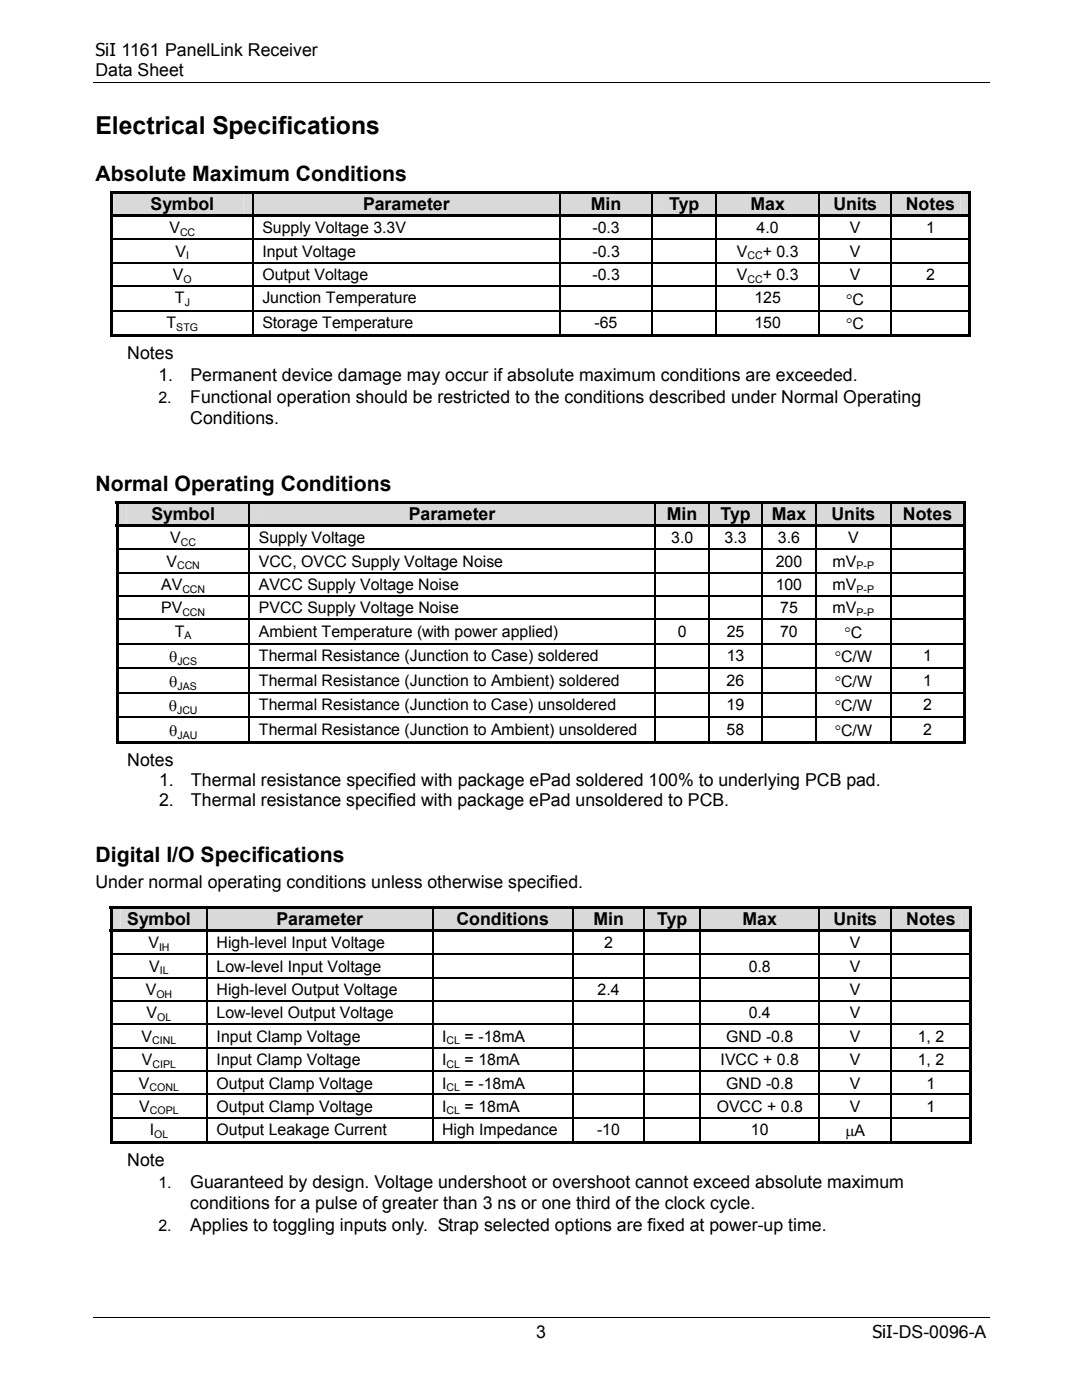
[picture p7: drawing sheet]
<svg xmlns="http://www.w3.org/2000/svg" width="216mm" height="279mm" viewBox="0 0 216 279" stroke-linecap="round" stroke-linejoin="round" font-family="sans-serif">
<defs><g id="words">
<text font-size="4.9" x="19" y="26.8">Electrical Specifications</text>
<g font-size="4.2">
<text x="19" y="36.1">Absolute Maximum Conditions</text>
<text x="19" y="98">Normal Operating Conditions</text>
<text x="19" y="171.9">Digital I/O Specifications</text>
</g>
<g font-size="3.5">
<text x="19" y="11.2">SiI 1161 PanelLink Receiver</text>
<text x="19.1" y="15.2">Data Sheet</text>
<text x="30.1" y="42">Symbol</text>
<text x="72.4" y="42">Parameter</text>
<text x="117.9" y="42">Min</text>
<text x="133.5" y="42">Typ</text>
<text x="149.8" y="42">Max</text>
<text x="166.3" y="42">Units</text>
<text x="180.7" y="42">Notes</text>
<text x="25.4" y="71.6">Notes</text>
<text x="31.6" y="76">1.</text>
<text x="38" y="76">Permanent device damage may occur if absolute maximum conditions are exceeded.</text>
<text x="38" y="80.5">Functional operation should be restricted to the conditions described under Normal Operating</text>
<text x="38" y="84.5">Conditions.</text>
<text x="30.2" y="103.8">Symbol</text>
<text x="81.6" y="103.8">Parameter</text>
<text x="133.1" y="103.8">Min</text>
<text x="143.8" y="103.8">Typ</text>
<text x="154" y="103.8">Max</text>
<text x="165.9" y="103.8">Units</text>
<text x="180.2" y="103.8">Notes</text>
<text x="25.4" y="152.8">Notes</text>
<text x="31.7" y="156.8">1.</text>
<text x="31.7" y="160.9">2.</text>
<text x="38.1" y="160.9">Thermal resistance specified with package ePad unsoldered to PCB.</text>
<text x="38.1" y="156.8">Thermal resistance specified with package ePad soldered 100% to underlying PCB pad.</text>
<text x="19" y="177.2">Under normal operating conditions unless otherwise specified.</text>
<text x="25.4" y="184.7">Symbol</text>
<text x="55.2" y="184.7">Parameter</text>
<text x="91.1" y="184.7">Conditions</text>
<text x="118.4" y="184.7">Min</text>
<text x="131.1" y="184.7">Typ</text>
<text x="148.2" y="184.7">Max</text>
<text x="166.3" y="184.7">Units</text>
<text x="180.8" y="184.7">Notes</text>
<text x="25.4" y="232.7">Note</text>
<text x="38" y="237.1">Guaranteed by design. Voltage undershoot or overshoot cannot exceed absolute maximum</text>
<text x="38" y="241.2">conditions for a pulse of greater than 3 ns or one third of the clock cycle.</text>
<text x="38" y="245.6">Applies to toggling inputs only. Strap selected options are fixed at power-up time.</text>
<text x="107" y="266.9">3</text>
<text x="174.1" y="266.9">SiI-DS-0096-A</text>
</g>
<g font-size="3.2">
<text x="33.8" y="46.6">V</text>
<text x="52.3" y="46.6">Supply Voltage 3.3V</text>
<text x="118.2" y="46.6">-0.3</text>
<text x="151" y="46.6">4.0</text>
<text x="169.6" y="46.6">V</text>
<text x="184.8" y="46.6">1</text>
<text x="35" y="51.2">V</text>
<text x="52.3" y="51.2">Input Voltage</text>
<text x="118.2" y="51.2">-0.3</text>
<text x="147" y="51.2">V</text>
<text x="152.2" y="51.2">+ 0.3</text>
<text x="169.6" y="51.2">V</text>
<text x="34.5" y="55.9">V</text>
<text x="52.3" y="55.9">Output Voltage</text>
<text x="118.2" y="55.9">-0.3</text>
<text x="147" y="55.9">V</text>
<text x="152.2" y="55.9">+ 0.3</text>
<text x="169.6" y="55.9">V</text>
<text x="184.8" y="55.9">2</text>
<text x="33.2" y="65.4">T</text>
<text x="34.9" y="60.6">T</text>
<text x="52.3" y="60.6">Junction Temperature</text>
<text x="52.3" y="65.4">Storage Temperature</text>
<text x="118.6" y="65.4">-65</text>
<text x="150.5" y="65.4">150</text>
<text x="150.5" y="60.6">125</text>
<text x="168.9" y="60.8">°C</text>
<text x="168.9" y="65.7">°C</text>
<text x="31.6" y="80.5">2.</text>
<text x="33.2" y="113.1">V</text>
<text x="34" y="108.4">V</text>
<text x="51.6" y="108.4">Supply Voltage</text>
<text x="51.6" y="113.1">VCC, OVCC Supply Voltage Noise</text>
<text x="133.9" y="108.4">3.0</text>
<text x="144.6" y="108.4">3.3</text>
<text x="154.8" y="113.1">200</text>
<text x="155.2" y="108.4">3.6</text>
<text x="166.1" y="113.1">mV</text>
<text x="169.2" y="108.4">V</text>
<text x="32.2" y="117.8">AV</text>
<text x="51.6" y="117.8">AVCC Supply Voltage Noise</text>
<text x="154.8" y="117.8">100</text>
<text x="166.1" y="117.8">mV</text>
<text x="32.2" y="122.4">PV</text>
<text x="51.6" y="122.4">PVCC Supply Voltage Noise</text>
<text x="155.7" y="122.4">75</text>
<text x="166.1" y="122.4">mV</text>
<text x="34.9" y="127.1">T</text>
<text x="51.6" y="132">Thermal Resistance (Junction to Case) soldered</text>
<text x="51.6" y="127.1">Ambient Temperature (with power applied)</text>
<text x="135.2" y="127.1">0</text>
<text x="145" y="132">13</text>
<text x="145" y="127.1">25</text>
<text x="155.7" y="127.1">70</text>
<text x="168.5" y="127.3">°C</text>
<text x="184.2" y="132">1</text>
<text x="33.7" y="132.2">θ</text>
<text x="33.8" y="137.1">θ</text>
<text x="51.6" y="136.8">Thermal Resistance (Junction to Ambient) soldered</text>
<text x="145" y="136.8">26</text>
<text x="166.6" y="132.2">°C/W</text>
<text x="166.6" y="137.1">°C/W</text>
<text x="184.2" y="136.8">1</text>
<text x="33.7" y="142">θ</text>
<text x="51.6" y="141.7">Thermal Resistance (Junction to Case) unsoldered</text>
<text x="145" y="141.7">19</text>
<text x="166.6" y="142">°C/W</text>
<text x="184.2" y="141.7">2</text>
<text x="33.7" y="146.9">θ</text>
<text x="51.6" y="146.6">Thermal Resistance (Junction to Ambient) unsoldered</text>
<text x="145" y="146.6">58</text>
<text x="166.6" y="146.9">°C/W</text>
<text x="184.2" y="146.6">2</text>
<text x="29.6" y="189.3">V</text>
<text x="43.2" y="189.3">High-level Input Voltage</text>
<text x="120.6" y="189.3">2</text>
<text x="169.6" y="189.3">V</text>
<text x="29.8" y="194">V</text>
<text x="43.2" y="194">Low-level Input Voltage</text>
<text x="149.4" y="194">0.8</text>
<text x="169.6" y="194">V</text>
<text x="29.1" y="198.6">V</text>
<text x="29.3" y="203.3">V</text>
<text x="43.2" y="198.6">High-level Output Voltage</text>
<text x="43.2" y="203.3">Low-level Output Voltage</text>
<text x="119.2" y="198.6">2.4</text>
<text x="149.4" y="203.3">0.4</text>
<text x="169.6" y="198.6">V</text>
<text x="169.6" y="203.3">V</text>
<text x="28.3" y="207.9">V</text>
<text x="43.2" y="207.9">Input Clamp Voltage</text>
<text x="88.2" y="207.9">I</text>
<text x="92.7" y="207.9">= -18mA</text>
<text x="144.9" y="207.9">GND -0.8</text>
<text x="169.6" y="207.9">V</text>
<text x="183.1" y="207.9">1, 2</text>
<text x="28.3" y="212.6">V</text>
<text x="43.2" y="212.6">Input Clamp Voltage</text>
<text x="88.2" y="212.6">I</text>
<text x="92.7" y="212.6">= 18mA</text>
<text x="143.8" y="212.6">IVCC + 0.8</text>
<text x="169.6" y="212.6">V</text>
<text x="183.1" y="212.6">1, 2</text>
<text x="27.7" y="217.2">V</text>
<text x="27.8" y="221.9">V</text>
<text x="43.2" y="217.2">Output Clamp Voltage</text>
<text x="43.2" y="221.9">Output Clamp Voltage</text>
<text x="88.2" y="217.2">I</text>
<text x="88.2" y="221.9">I</text>
<text x="92.7" y="217.2">= -18mA</text>
<text x="92.7" y="221.9">= 18mA</text>
<text x="143" y="221.9">OVCC + 0.8</text>
<text x="144.9" y="217.2">GND -0.8</text>
<text x="169.6" y="221.9">V</text>
<text x="169.6" y="217.2">V</text>
<text x="184.9" y="221.9">1</text>
<text x="184.9" y="217.2">1</text>
<text x="29.9" y="226.5">I</text>
<text x="43.2" y="226.5">Output Leakage Current</text>
<text x="88.2" y="226.5">High Impedance</text>
<text x="119.1" y="226.5">-10</text>
<text x="149.8" y="226.5">10</text>
<text x="168.7" y="226.8">µA</text>
<text x="31.6" y="237.1">1.</text>
<text x="31.6" y="245.6">2.</text>
</g>
<g font-size="2.1">
<text x="35.9" y="47.1">CC</text>
<text x="37.1" y="51.8">I</text>
<text x="149.1" y="51.8">CC</text>
<text x="36.6" y="56.4">O</text>
<text x="149.1" y="56.4">CC</text>
<text x="35.2" y="66">STG</text>
<text x="36.9" y="61.1">J</text>
<text x="35.3" y="113.6">CCN</text>
<text x="36.1" y="109">CC</text>
<text x="170.9" y="113.6">P-P</text>
<text x="36.4" y="118.3">CCN</text>
<text x="170.9" y="118.3">P-P</text>
<text x="36.4" y="122.9">CCN</text>
<text x="170.9" y="122.9">P-P</text>
<text x="36.8" y="127.6">A</text>
<text x="35.4" y="132.7">JCS</text>
<text x="35.4" y="137.6">JAS</text>
<text x="35.3" y="142.5">JCU</text>
<text x="35.4" y="147.4">JAU</text>
<text x="31.7" y="189.8">IH</text>
<text x="31.9" y="194.5">IL</text>
<text x="31.2" y="199.1">OH</text>
<text x="31.4" y="203.8">OL</text>
<text x="30.4" y="208.4">CINL</text>
<text x="89.1" y="208.4">CL</text>
<text x="30.4" y="213.1">CIPL</text>
<text x="89.1" y="213.1">CL</text>
<text x="29.8" y="217.8">CONL</text>
<text x="89.1" y="217.8">CL</text>
<text x="29.9" y="222.4">COPL</text>
<text x="30.8" y="227.1">OL</text>
<text x="89.1" y="222.4">CL</text>
</g>
</g></defs>
<path d="M18.5 16.4h178.9M18.5 263h178.9" fill="none" stroke="#000" stroke-width=".2"/>
<g fill="#d9d9d9">
<path d="M24.3 38.6h24.2v4.1h-24.2z"/>
<path d="M22.6 38.6h27.7v4.1h-27.7z"/>
<path d="M52.3 38.6h57.5v4.1h-57.5z"/>
<path d="M50.6 38.6h61v4.1h-61z"/>
<path d="M113.6 38.6h14.7v4.1h-14.7z"/>
<path d="M111.8 38.6h18.2v4.1h-18.2z"/>
<path d="M132.1 38.6h8.9v4.1h-8.9z"/>
<path d="M130.3 38.6h12.4v4.1h-12.4z"/>
<path d="M144.8 38.6h16.8v4.1h-16.8z"/>
<path d="M143 38.6h20.4v4.1h-20.4z"/>
<path d="M165.4 38.6h10.5v4.1h-10.5z"/>
<path d="M163.6 38.6h14.1v4.1h-14.1z"/>
<path d="M179.7 38.6h11.9v4.1h-11.9z"/>
<path d="M177.9 38.6h15.4v4.1h-15.4z"/>
</g>
<g fill="#000">
<path d="M22.1 38.1h.5v.5h-.5zM22.1 38.1h90v.5h-90zM22.1 38.6h.5v4.1h-.5zM112.1 38.1h17.9v.5h-17.9zM130 38.1h63.8v.5h-63.8zM193.3 38.1h.5v.5h-.5zM193.3 38.6h.5v4.1h-.5zM22.1 42.7h90v.6h-90zM22.1 43.3h.5v4.3h-.5zM22.1 47.6h.5v.3h-.5zM22.1 47.9h.5v4.4h-.5zM22.1 52.3h.5v.3h-.5z"/>
<path d="M22.1 52.6h.5v4.4h-.5zM22.1 57h.5v.2h-.5zM22.1 57.2h.5v4.6h-.5zM50.3 47.6h.3v.3h-.3zM50.3 52.3h.3v.3h-.3zM50.3 57h.3v.2h-.3zM111.6 47.6h.2v.3h-.2zM111.6 52.3h.2v.3h-.2zM111.6 57h.2v.2h-.2zM112.1 42.7h17.9v.6h-17.9zM130 42.7h63.8v.6h-63.8zM130 47.6h.3v.3h-.3z"/>
<path d="M130 52.3h.3v.3h-.3zM130 57h.3v.2h-.3zM142.7 47.6h.3v.3h-.3zM142.7 52.3h.3v.3h-.3zM142.7 57h.3v.2h-.3zM163.4 47.6h.2v.3h-.2zM163.4 52.3h.2v.3h-.2zM163.4 57h.2v.2h-.2zM177.7 47.6h.2v.3h-.2zM177.7 52.3h.2v.3h-.2zM177.7 57h.2v.2h-.2zM193.3 43.3h.5v4.3h-.5z"/>
<path d="M193.3 47.6h.5v.3h-.5zM193.3 47.9h.5v4.4h-.5zM193.3 52.3h.5v.3h-.5zM193.3 52.6h.5v4.4h-.5zM193.3 57h.5v.2h-.5zM193.3 57.2h.5v4.6h-.5zM22.1 61.8h.5v.3h-.5zM22.1 62.1h.5v5.2h-.5zM22.1 66.7h28.2v.6h-28.2zM50.3 61.8h.3v.3h-.3zM50.3 66.7h61.3v.6h-61.3zM111.6 61.8h.2v.3h-.2z"/>
<path d="M111.6 66.7h.5v.6h-.5zM112.1 66.7h17.9v.6h-17.9zM130 61.8h.3v.3h-.3zM130 66.7h12.7v.6h-12.7zM142.7 61.8h.3v.3h-.3zM142.7 66.7h20.7v.6h-20.7zM163.4 61.8h.2v.3h-.2zM163.4 66.7h14.3v.6h-14.3zM177.7 61.8h.2v.3h-.2zM177.7 66.7h15.6v.6h-15.6zM193.3 61.8h.5v.3h-.5zM193.3 62.1h.5v5.2h-.5z"/>
<path d="M193.3 66.7h.5v.6h-.5z"/>
</g>
<g fill="none" stroke="#000" stroke-width=".25">
<path d="M50.4 38.6v4.1M111.7 38.6v4.1M130.2 38.6v4.1M142.9 38.6v4.1M163.5 38.6v4.1M177.8 38.6v4.1M22.6 47.8h27.7M22.6 52.4h27.7M22.6 57.1h27.7M50.4 43.3v4.3M50.4 47.9v4.4M50.4 52.6v4.4"/>
<path d="M50.4 57.2v4.6M50.6 47.8h61M50.6 52.4h61M50.6 57.1h61M111.7 43.3v4.3M111.7 47.9v4.4M111.7 52.6v4.4M111.7 57.2v4.6M111.8 47.8h18.2M111.8 52.4h18.2M111.8 57.1h18.2M130.2 43.3v4.3"/>
<path d="M130.2 47.9v4.4M130.2 52.6v4.4M130.2 57.2v4.6M130.3 47.8h12.4M130.3 52.4h12.4M130.3 57.1h12.4M142.9 43.3v4.3M142.9 47.9v4.4M142.9 52.6v4.4M142.9 57.2v4.6M143 47.8h20.4M143 52.4h20.4"/>
<path d="M143 57.1h20.4M163.5 43.3v4.3M163.5 47.9v4.4M163.5 52.6v4.4M163.5 57.2v4.6M163.6 47.8h14.1M163.6 52.4h14.1M163.6 57.1h14.1M177.8 43.3v4.3M177.8 47.9v4.4M177.8 52.6v4.4M177.8 57.2v4.6"/>
<path d="M177.9 47.8h15.4M177.9 52.4h15.4M177.9 57.1h15.4M22.6 62h27.7M50.4 62.1v4.6M50.6 62h61M111.7 62.1v4.6M111.8 62h18.2M130.2 62.1v4.6M130.3 62h12.4M142.9 62.1v4.6M143 62h20.4"/>
<path d="M163.5 62.1v4.6M163.6 62h14.1M177.8 62.1v4.6M177.9 62h15.4"/>
</g>
<g fill="#d9d9d9">
<path d="M25.3 100.5h22.5v4.1h-22.5z"/>
<path d="M23.6 100.5h26v4.1h-26z"/>
<path d="M51.6 100.5h77.2v4.1h-77.2z"/>
<path d="M49.9 100.5h80.7v4.1h-80.7z"/>
<path d="M132.6 100.5h7.1v4.1h-7.1z"/>
<path d="M130.8 100.5h10.6v4.1h-10.6z"/>
<path d="M143.5 100.5h6.6v4.1h-6.6z"/>
<path d="M141.7 100.5h10.2v4.1h-10.2z"/>
<path d="M153.9 100.5h7.1v4.1h-7.1z"/>
<path d="M152.1 100.5h10.7v4.1h-10.7z"/>
<path d="M164.8 100.5h11v4.1h-11z"/>
<path d="M163 100.5h14.6v4.1h-14.6z"/>
<path d="M179.6 100.5h11v4.1h-11z"/>
<path d="M177.8 100.5h14.4v4.1h-14.4z"/>
</g>
<g fill="#000">
<path d="M23.1 99.9h.5v.6h-.5zM23.1 99.9h169.7v.6h-169.7zM192.2 99.9h.6v.6h-.6zM23.1 100.5h.5v4.1h-.5zM23.1 104.6h169.7v.5h-169.7zM23.1 105.1h.5v4.4h-.5zM23.1 109.5h.5v.3h-.5zM23.1 109.8h.5v4.4h-.5zM23.1 114.2h.5v.2h-.5zM23.1 114.4h.5v4.4h-.5zM23.1 118.8h.5v.3h-.5zM23.1 119.1h.5v4.4h-.5z"/>
<path d="M49.6 109.5h.3v.3h-.3zM49.6 114.2h.3v.2h-.3zM49.6 118.8h.3v.3h-.3zM130.6 109.5h.2v.3h-.2zM130.6 114.2h.2v.2h-.2zM130.6 118.8h.2v.3h-.2zM141.4 109.5h.3v.3h-.3zM141.4 114.2h.3v.2h-.3zM141.4 118.8h.3v.3h-.3zM151.9 109.5h.2v.3h-.2zM151.9 114.2h.2v.2h-.2zM151.9 118.8h.2v.3h-.2z"/>
<path d="M162.8 109.5h.2v.3h-.2zM162.8 114.2h.2v.2h-.2zM162.8 118.8h.2v.3h-.2zM177.6 109.5h.2v.3h-.2zM177.6 114.2h.2v.2h-.2zM177.6 118.8h.2v.3h-.2zM192.2 100.5h.6v4.1h-.6zM192.2 105.1h.6v4.4h-.6zM192.2 109.5h.6v.3h-.6zM192.2 109.8h.6v4.4h-.6zM192.2 114.2h.6v.2h-.6zM192.2 114.4h.6v4.4h-.6z"/>
<path d="M192.2 118.8h.6v.3h-.6zM192.2 119.1h.6v4.4h-.6zM23.1 123.5h.5v.2h-.5zM23.1 123.7h.5v4.7h-.5zM23.1 128.4h.5v.2h-.5zM23.1 128.6h.5v4.6h-.5zM23.1 133.2h.5v.3h-.5zM23.1 133.5h.5v4.6h-.5zM23.1 138.1h.5v.3h-.5zM23.1 138.4h.5v4.6h-.5zM49.6 123.5h.3v.2h-.3zM49.6 128.4h.3v.2h-.3z"/>
<path d="M49.6 133.2h.3v.3h-.3zM49.6 138.1h.3v.3h-.3zM130.6 123.5h.2v.2h-.2zM130.6 128.4h.2v.2h-.2zM130.6 133.2h.2v.3h-.2zM130.6 138.1h.2v.3h-.2zM141.4 123.5h.3v.2h-.3zM141.4 128.4h.3v.2h-.3zM141.4 133.2h.3v.3h-.3zM141.4 138.1h.3v.3h-.3zM151.9 123.5h.2v.2h-.2zM151.9 128.4h.2v.2h-.2z"/>
<path d="M151.9 133.2h.2v.3h-.2zM151.9 138.1h.2v.3h-.2zM162.8 123.5h.2v.2h-.2zM162.8 128.4h.2v.2h-.2zM162.8 133.2h.2v.3h-.2zM162.8 138.1h.2v.3h-.2zM177.6 123.5h.2v.2h-.2zM177.6 128.4h.2v.2h-.2zM177.6 133.2h.2v.3h-.2zM177.6 138.1h.2v.3h-.2zM192.2 123.5h.6v.2h-.6zM192.2 123.7h.6v4.7h-.6z"/>
<path d="M192.2 128.4h.6v.2h-.6zM192.2 128.6h.6v4.6h-.6zM192.2 133.2h.6v.3h-.6zM192.2 133.5h.6v4.6h-.6zM192.2 138.1h.6v.3h-.6zM192.2 138.4h.6v4.6h-.6zM23.1 143h.5v.3h-.5zM23.1 143.3h.5v5.1h-.5zM23.1 147.9h26.5v.5h-26.5zM49.6 143h.3v.3h-.3zM49.6 147.9h81v.5h-81zM130.6 143h.2v.3h-.2z"/>
<path d="M130.6 147.9h10.8v.5h-10.8zM141.4 143h.3v.3h-.3zM141.4 147.9h10.5v.5h-10.5zM151.9 143h.2v.3h-.2zM151.9 147.9h10.9v.5h-10.9zM162.8 143h.2v.3h-.2zM162.8 147.9h14.8v.5h-14.8zM177.6 143h.2v.3h-.2zM177.6 147.9h14.6v.5h-14.6zM192.2 143h.6v.3h-.6zM192.2 143.3h.6v5.1h-.6zM192.2 147.9h.6v.5h-.6z"/>
</g>
<g fill="none" stroke="#000" stroke-width=".25">
<path d="M23.6 109.6h26M23.6 114.3h26M23.6 118.9h26M49.7 100.5v4.1M49.7 105.1v4.4M49.7 109.8v4.4M49.7 114.4v4.4M49.7 119.1v4.4M49.9 109.6h80.7M49.9 114.3h80.7M49.9 118.9h80.7M130.7 100.5v4.1"/>
<path d="M130.7 105.1v4.4M130.7 109.8v4.4M130.7 114.4v4.4M130.7 119.1v4.4M130.8 109.6h10.6M130.8 114.3h10.6M130.8 118.9h10.6M141.6 100.5v4.1M141.6 105.1v4.4M141.6 109.8v4.4M141.6 114.4v4.4M141.6 119.1v4.4"/>
<path d="M141.7 109.6h10.2M141.7 114.3h10.2M141.7 118.9h10.2M152 100.5v4.1M152 105.1v4.4M152 109.8v4.4M152 114.4v4.4M152 119.1v4.4M152.1 109.6h10.7M152.1 114.3h10.7M152.1 118.9h10.7M162.9 100.5v4.1"/>
<path d="M162.9 105.1v4.4M162.9 109.8v4.4M162.9 114.4v4.4M162.9 119.1v4.4M163 109.6h14.6M163 114.3h14.6M163 118.9h14.6M177.7 100.5v4.1M177.7 105.1v4.4M177.7 109.8v4.4M177.7 114.4v4.4M177.7 119.1v4.4"/>
<path d="M177.8 109.6h14.4M177.8 114.3h14.4M177.8 118.9h14.4M23.6 123.6h26M23.6 128.5h26M23.6 133.4h26M23.6 138.3h26M49.7 123.7v4.7M49.7 128.6v4.6M49.7 133.5v4.6M49.7 138.4v4.6M49.9 123.6h80.7"/>
<path d="M49.9 128.5h80.7M49.9 133.4h80.7M49.9 138.3h80.7M130.7 123.7v4.7M130.7 128.6v4.6M130.7 133.5v4.6M130.7 138.4v4.6M130.8 123.6h10.6M130.8 128.5h10.6M130.8 133.4h10.6M130.8 138.3h10.6M141.6 123.7v4.7"/>
<path d="M141.6 128.6v4.6M141.6 133.5v4.6M141.6 138.4v4.6M141.7 123.6h10.2M141.7 128.5h10.2M141.7 133.4h10.2M141.7 138.3h10.2M152 123.7v4.7M152 128.6v4.6M152 133.5v4.6M152 138.4v4.6M152.1 123.6h10.7"/>
<path d="M152.1 128.5h10.7M152.1 133.4h10.7M152.1 138.3h10.7M162.9 123.7v4.7M162.9 128.6v4.6M162.9 133.5v4.6M162.9 138.4v4.6M163 123.6h14.6M163 128.5h14.6M163 133.4h14.6M163 138.3h14.6M177.7 123.7v4.7"/>
<path d="M177.7 128.6v4.6M177.7 133.5v4.6M177.7 138.4v4.6M177.8 123.6h14.4M177.8 128.5h14.4M177.8 133.4h14.4M177.8 138.3h14.4M23.6 143.2h26M49.7 143.3v4.6M49.9 143.2h80.7M130.7 143.3v4.6M130.8 143.2h10.6"/>
<path d="M141.6 143.3v4.6M141.7 143.2h10.2M152 143.3v4.6M152.1 143.2h10.7M162.9 143.3v4.6M163 143.2h14.6M177.7 143.3v4.6M177.8 143.2h14.4"/>
</g>
<g fill="#d9d9d9">
<path d="M24.1 181.3h15.3v4.1h-15.3z"/>
<path d="M22.4 181.3h18.8v4.1h-18.8z"/>
<path d="M43.2 181.3h41.2v4.1h-41.2z"/>
<path d="M41.4 181.3h44.8v4.1h-44.8z"/>
<path d="M88.2 181.3h24.2v4.1h-24.2z"/>
<path d="M86.4 181.3h27.8v4.1h-27.8z"/>
<path d="M116.2 181.3h10.5v4.1h-10.5z"/>
<path d="M114.4 181.3h14.1v4.1h-14.1z"/>
<path d="M130.5 181.3h7.3v4.1h-7.3z"/>
<path d="M128.7 181.3h10.9v4.1h-10.9z"/>
<path d="M141.6 181.3h20v4.1h-20z"/>
<path d="M139.8 181.3h23.6v4.1h-23.6z"/>
<path d="M165.4 181.3h10.5v4.1h-10.5z"/>
<path d="M163.6 181.3h14.1v4.1h-14.1z"/>
<path d="M179.7 181.3h12.1v4.1h-12.1z"/>
<path d="M177.9 181.3h15.5v4.1h-15.5z"/>
</g>
<g fill="#000">
<path d="M21.9 180.8h.5v.5h-.5zM21.9 180.8h118.2v.5h-118.2zM21.9 181.3h.5v4.1h-.5zM21.9 185.4h118.2v.6h-118.2zM21.9 186h.5v4.4h-.5zM21.9 190.4h.5v.2h-.5zM21.9 190.6h.5v4.4h-.5zM21.9 195h.5v.3h-.5zM21.9 195.3h.5v4.4h-.5zM21.9 199.7h.5v.2h-.5zM21.9 199.9h.5v4.4h-.5zM41.2 190.4h.2v.2h-.2z"/>
<path d="M41.2 195h.2v.3h-.2zM41.2 199.7h.2v.2h-.2zM86.2 190.4h.2v.2h-.2zM86.2 195h.2v.3h-.2zM86.2 199.7h.2v.2h-.2zM114.2 190.4h.2v.2h-.2zM114.2 195h.2v.3h-.2zM114.2 199.7h.2v.2h-.2zM128.5 190.4h.2v.2h-.2zM128.5 195h.2v.3h-.2zM128.5 199.7h.2v.2h-.2zM139.6 190.4h.2v.2h-.2z"/>
<path d="M139.6 195h.2v.3h-.2zM139.6 199.7h.2v.2h-.2zM140.1 180.8h23.3v.5h-23.3zM140.1 185.4h23.3v.6h-23.3zM163.4 180.8h30.6v.5h-30.6zM163.4 185.4h30.6v.6h-30.6zM163.4 190.4h.2v.2h-.2zM163.4 195h.2v.3h-.2zM163.4 199.7h.2v.2h-.2zM177.7 190.4h.2v.2h-.2zM177.7 195h.2v.3h-.2zM177.7 199.7h.2v.2h-.2z"/>
<path d="M193.4 180.8h.6v.5h-.6zM193.4 181.3h.6v4.1h-.6zM193.4 186h.6v4.4h-.6zM193.4 190.4h.6v.2h-.6zM193.4 190.6h.6v4.4h-.6zM193.4 195h.6v.3h-.6zM193.4 195.3h.6v4.4h-.6zM193.4 199.7h.6v.2h-.6zM193.4 199.9h.6v4.4h-.6zM21.9 204.3h.5v.3h-.5zM21.9 204.6h.5v4.4h-.5zM21.9 209h.5v.3h-.5z"/>
<path d="M21.9 209.3h.5v4.3h-.5zM21.9 213.6h.5v.3h-.5zM21.9 213.9h.5v4.4h-.5zM21.9 218.3h.5v.3h-.5zM21.9 218.6h.5v4.3h-.5zM41.2 204.3h.2v.3h-.2zM41.2 209h.2v.3h-.2zM41.2 213.6h.2v.3h-.2zM41.2 218.3h.2v.3h-.2zM86.2 204.3h.2v.3h-.2zM86.2 209h.2v.3h-.2zM86.2 213.6h.2v.3h-.2z"/>
<path d="M86.2 218.3h.2v.3h-.2zM114.2 204.3h.2v.3h-.2zM114.2 209h.2v.3h-.2zM114.2 213.6h.2v.3h-.2zM114.2 218.3h.2v.3h-.2zM128.5 204.3h.2v.3h-.2zM128.5 209h.2v.3h-.2zM128.5 213.6h.2v.3h-.2zM128.5 218.3h.2v.3h-.2zM139.6 204.3h.2v.3h-.2zM139.6 209h.2v.3h-.2zM139.6 213.6h.2v.3h-.2z"/>
<path d="M139.6 218.3h.2v.3h-.2zM163.4 204.3h.2v.3h-.2zM163.4 209h.2v.3h-.2zM163.4 213.6h.2v.3h-.2zM163.4 218.3h.2v.3h-.2zM177.7 204.3h.2v.3h-.2zM177.7 209h.2v.3h-.2zM177.7 213.6h.2v.3h-.2zM177.7 218.3h.2v.3h-.2zM193.4 204.3h.6v.3h-.6zM193.4 204.6h.6v4.4h-.6zM193.4 209h.6v.3h-.6z"/>
<path d="M193.4 209.3h.6v4.3h-.6zM193.4 213.6h.6v.3h-.6zM193.4 213.9h.6v4.4h-.6zM193.4 218.3h.6v.3h-.6zM193.4 218.6h.6v4.3h-.6zM21.9 222.9h.5v.3h-.5zM21.9 223.2h.5v5.2h-.5zM21.9 227.8h19.3v.6h-19.3zM41.2 222.9h.2v.3h-.2zM41.2 227.8h45v.6h-45zM86.2 222.9h.2v.3h-.2zM86.2 227.8h28v.6h-28z"/>
<path d="M114.2 222.9h.2v.3h-.2zM114.2 227.8h14.3v.6h-14.3zM128.5 222.9h.2v.3h-.2zM128.5 227.8h11.1v.6h-11.1zM139.6 222.9h.2v.3h-.2zM139.6 227.8h.5v.6h-.5zM140.1 227.8h23.3v.6h-23.3zM163.4 222.9h.2v.3h-.2zM163.4 227.8h14.3v.6h-14.3zM177.7 222.9h.2v.3h-.2zM177.7 227.8h15.7v.6h-15.7zM193.4 222.9h.6v.3h-.6z"/>
<path d="M193.4 223.2h.6v5.2h-.6zM193.4 227.8h.6v.6h-.6z"/>
</g>
<g fill="none" stroke="#000" stroke-width=".25">
<path d="M22.4 190.5h18.8M22.4 195.1h18.8M22.4 199.8h18.8M41.3 181.3v4.1M41.3 186v4.4M41.3 190.6v4.4M41.3 195.3v4.4M41.3 199.9v4.4M41.4 190.5h44.8M41.4 195.1h44.8M41.4 199.8h44.8M86.3 181.3v4.1"/>
<path d="M86.3 186v4.4M86.3 190.6v4.4M86.3 195.3v4.4M86.3 199.9v4.4M86.4 190.5h27.8M86.4 195.1h27.8M86.4 199.8h27.8M114.3 181.3v4.1M114.3 186v4.4M114.3 190.6v4.4M114.3 195.3v4.4M114.3 199.9v4.4"/>
<path d="M114.4 190.5h14.1M114.4 195.1h14.1M114.4 199.8h14.1M128.6 181.3v4.1M128.6 186v4.4M128.6 190.6v4.4M128.6 195.3v4.4M128.6 199.9v4.4M128.7 190.5h10.9M128.7 195.1h10.9M128.7 199.8h10.9M139.7 181.3v4.1"/>
<path d="M139.7 186v4.4M139.7 190.6v4.4M139.7 195.3v4.4M139.7 199.9v4.4M139.8 190.5h23.6M139.8 195.1h23.6M139.8 199.8h23.6M163.5 181.3v4.1M163.5 186v4.4M163.5 190.6v4.4M163.5 195.3v4.4M163.5 199.9v4.4"/>
<path d="M163.6 190.5h14.1M163.6 195.1h14.1M163.6 199.8h14.1M177.8 181.3v4.1M177.8 186v4.4M177.8 190.6v4.4M177.8 195.3v4.4M177.8 199.9v4.4M177.9 190.5h15.5M177.9 195.1h15.5M177.9 199.8h15.5M22.4 204.4h18.8"/>
<path d="M22.4 209.1h18.8M22.4 213.8h18.8M22.4 218.4h18.8M41.3 204.6v4.4M41.3 209.3v4.3M41.3 213.9v4.4M41.3 218.6v4.3M41.4 204.4h44.8M41.4 209.1h44.8M41.4 213.8h44.8M41.4 218.4h44.8M86.3 204.6v4.4"/>
<path d="M86.3 209.3v4.3M86.3 213.9v4.4M86.3 218.6v4.3M86.4 204.4h27.8M86.4 209.1h27.8M86.4 213.8h27.8M86.4 218.4h27.8M114.3 204.6v4.4M114.3 209.3v4.3M114.3 213.9v4.4M114.3 218.6v4.3M114.4 204.4h14.1"/>
<path d="M114.4 209.1h14.1M114.4 213.8h14.1M114.4 218.4h14.1M128.6 204.6v4.4M128.6 209.3v4.3M128.6 213.9v4.4M128.6 218.6v4.3M128.7 204.4h10.9M128.7 209.1h10.9M128.7 213.8h10.9M128.7 218.4h10.9M139.7 204.6v4.4"/>
<path d="M139.7 209.3v4.3M139.7 213.9v4.4M139.7 218.6v4.3M139.8 204.4h23.6M139.8 209.1h23.6M139.8 213.8h23.6M139.8 218.4h23.6M163.5 204.6v4.4M163.5 209.3v4.3M163.5 213.9v4.4M163.5 218.6v4.3M163.6 204.4h14.1"/>
<path d="M163.6 209.1h14.1M163.6 213.8h14.1M163.6 218.4h14.1M177.8 204.6v4.4M177.8 209.3v4.3M177.8 213.9v4.4M177.8 218.6v4.3M177.9 204.4h15.5M177.9 209.1h15.5M177.9 213.8h15.5M177.9 218.4h15.5M22.4 223.1h18.8"/>
<path d="M41.3 223.2v4.6M41.4 223.1h44.8M86.3 223.2v4.6M86.4 223.1h27.8M114.3 223.2v4.6M114.4 223.1h14.1M128.6 223.2v4.6M128.7 223.1h10.9M139.7 223.2v4.6M139.8 223.1h23.6M163.5 223.2v4.6M163.6 223.1h14.1"/>
<path d="M177.8 223.2v4.6M177.9 223.1h15.5"/>
</g>
<use href="#words"/>
</svg>
